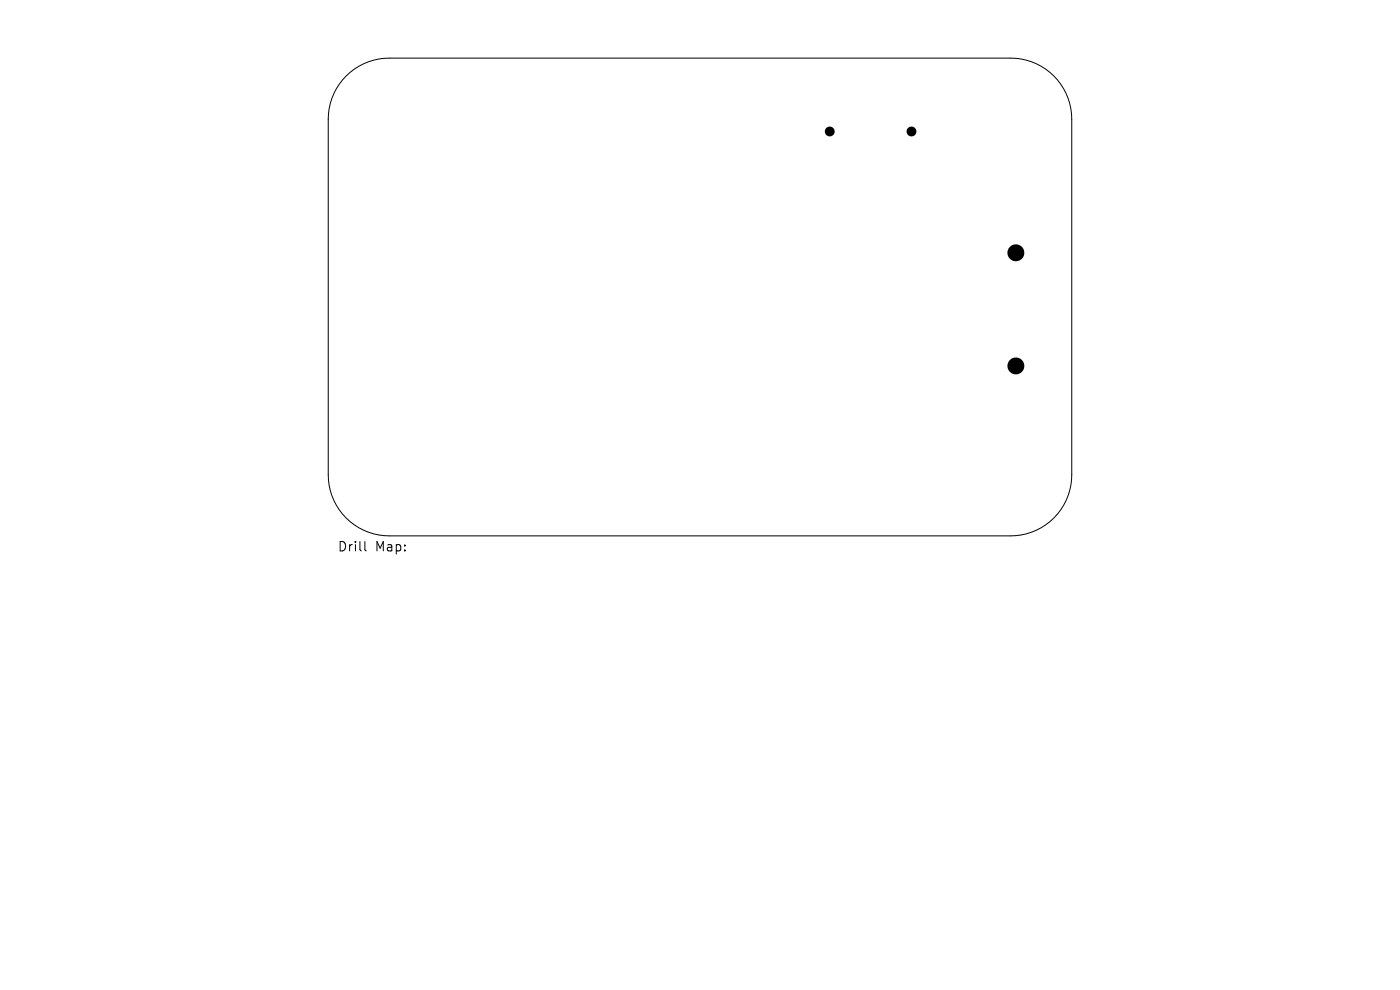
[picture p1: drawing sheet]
<svg xmlns="http://www.w3.org/2000/svg" width="297mm" height="210mm" viewBox="0 0 297 210" stroke-linecap="round" stroke-linejoin="round" font-family="sans-serif">
<defs><g id="words">
<g font-size="2.8">
<text x="71.6" y="117.3">Drill</text>
<text x="79.6" y="117.3">Map:</text>
</g>
</g></defs>
<path d="M73.4 16.1a13 13 0 0 1 9.2-3.8h131.8a13 13 0 0 1 13 13v75.4a13 13 0 0 1-13 13h-131.8a13 13 0 0 1-13-13v-75.4a13 13 0 0 1 3.8-9.2zM77.4 114.9v1.7l.3 .3" fill="none" stroke="#000" stroke-width=".21"/>
<g fill="#000">
<circle cx="176" cy="27.9" r="1.05"/>
<circle cx="193.4" cy="27.9" r="1.05"/>
<circle cx="215.5" cy="53.6" r="1.8"/>
<circle cx="215.5" cy="77.6" r="1.8"/>
</g>
<use href="#words"/>
</svg>
